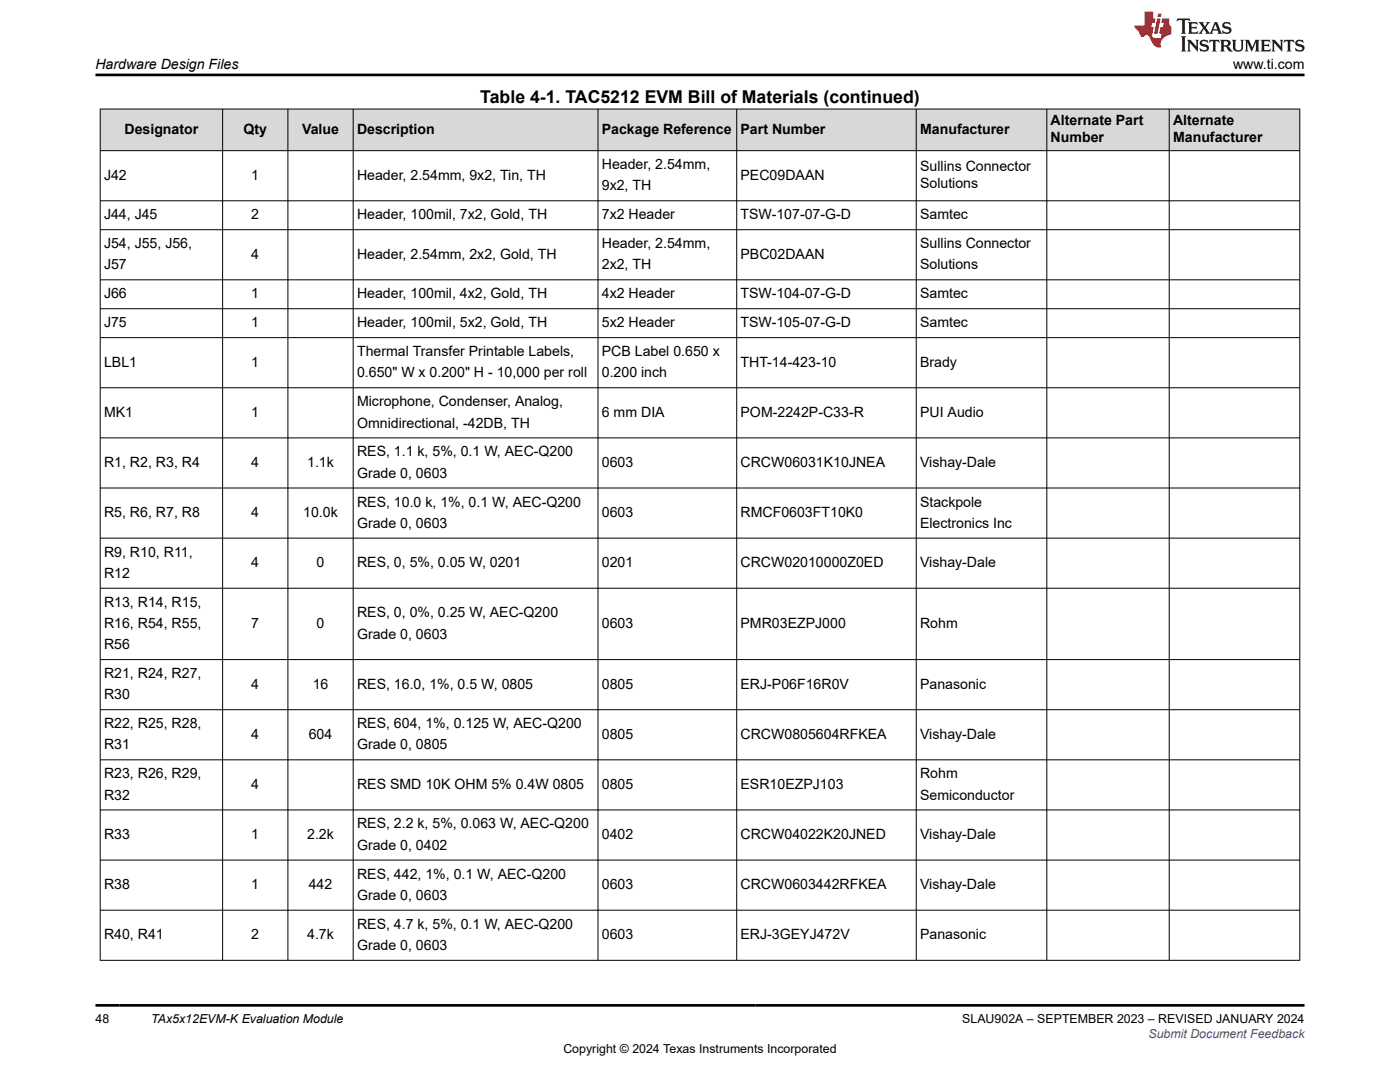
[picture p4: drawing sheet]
<svg xmlns="http://www.w3.org/2000/svg" width="279mm" height="216mm" viewBox="0 0 279 216" stroke-linecap="round" stroke-linejoin="round" font-family="sans-serif">
<defs><g id="words">
<text font-size="3.5" x="95.9" y="20.6">Table 4-1. TAC5212 EVM Bill of Materials (continued)</text>
<g font-size="2.8">
<text x="19.1" y="13.8">Hardware Design Files</text>
<text x="246.1" y="13.8">www.ti.com</text>
<text x="24.8" y="26.7">Designator</text>
<text x="48.6" y="26.7">Qty</text>
<text x="60.3" y="26.7">Value</text>
<text x="71.3" y="26.7">Description</text>
<text x="120.1" y="26.7">Package Reference</text>
<text x="147.8" y="26.7">Part Number</text>
<text x="183.6" y="26.7">Manufacturer</text>
<text x="209.7" y="25">Alternate Part</text>
<text x="209.7" y="28.4">Number</text>
<text x="234.1" y="25">Alternate</text>
<text x="234.1" y="28.4">Manufacturer</text>
<text x="20.8" y="35.9">J42</text>
<text x="50.2" y="35.9">1</text>
<text x="71.3" y="35.9">Header, 2.54mm, 9x2, Tin, TH</text>
<text x="120.1" y="33.8">Header, 2.54mm,</text>
<text x="147.8" y="35.9">PEC09DAAN</text>
<text x="183.6" y="34.2">Sullins Connector</text>
<text x="120.1" y="38">9x2, TH</text>
<text x="183.6" y="37.6">Solutions</text>
<text x="20.8" y="43.8">J44, J45</text>
<text x="50.2" y="43.8">2</text>
<text x="71.3" y="43.8">Header, 100mil, 7x2, Gold, TH</text>
<text x="120.1" y="43.8">7x2 Header</text>
<text x="147.8" y="43.8">TSW-107-07-G-D</text>
<text x="183.6" y="43.8">Samtec</text>
<text x="20.8" y="49.5">J54, J55, J56,</text>
<text x="20.8" y="53.8">J57</text>
<text x="50.2" y="51.6">4</text>
<text x="71.3" y="51.6">Header, 2.54mm, 2x2, Gold, TH</text>
<text x="120.1" y="49.5">Header, 2.54mm,</text>
<text x="120.1" y="53.8">2x2, TH</text>
<text x="147.8" y="51.6">PBC02DAAN</text>
<text x="183.6" y="49.5">Sullins Connector</text>
<text x="183.6" y="53.8">Solutions</text>
<text x="20.8" y="59.5">J66</text>
<text x="50.2" y="59.5">1</text>
<text x="71.3" y="59.5">Header, 100mil, 4x2, Gold, TH</text>
<text x="120.1" y="59.5">4x2 Header</text>
<text x="147.8" y="59.5">TSW-104-07-G-D</text>
<text x="183.6" y="59.5">Samtec</text>
<text x="20.8" y="65.3">J75</text>
<text x="50.2" y="65.3">1</text>
<text x="71.3" y="65.3">Header, 100mil, 5x2, Gold, TH</text>
<text x="120.1" y="65.3">5x2 Header</text>
<text x="147.8" y="65.3">TSW-105-07-G-D</text>
<text x="183.6" y="65.3">Samtec</text>
<text x="71.3" y="71.1">Thermal Transfer Printable Labels,</text>
<text x="120.1" y="71.1">PCB Label 0.650 x</text>
<text x="20.8" y="73.2">LBL1</text>
<text x="50.2" y="73.2">1</text>
<text x="71.3" y="75.3">0.650&quot; W x 0.200&quot; H - 10,000 per roll</text>
<text x="120.1" y="75.3">0.200 inch</text>
<text x="147.8" y="73.2">THT-14-423-10</text>
<text x="183.6" y="73.2">Brady</text>
<text x="20.8" y="83.2">MK1</text>
<text x="50.2" y="83.2">1</text>
<text x="71.3" y="81.1">Microphone, Condenser, Analog,</text>
<text x="120.1" y="83.2">6 mm DIA</text>
<text x="147.8" y="83.2">POM-2242P-C33-R</text>
<text x="183.6" y="83.2">PUI Audio</text>
<text x="71.3" y="85.3">Omnidirectional, -42DB, TH</text>
<text x="20.8" y="93.2">R1, R2, R3, R4</text>
<text x="50.2" y="93.2">4</text>
<text x="61.3" y="93.2">1.1k</text>
<text x="71.3" y="91.1">RES, 1.1 k, 5%, 0.1 W, AEC-Q200</text>
<text x="71.3" y="95.3">Grade 0, 0603</text>
<text x="120.1" y="93.2">0603</text>
<text x="147.8" y="93.2">CRCW06031K10JNEA</text>
<text x="183.6" y="93.2">Vishay-Dale</text>
<text x="71.3" y="101.1">RES, 10.0 k, 1%, 0.1 W, AEC-Q200</text>
<text x="183.6" y="101.1">Stackpole</text>
<text x="20.8" y="103.2">R5, R6, R7, R8</text>
<text x="50.2" y="103.2">4</text>
<text x="60.5" y="103.2">10.0k</text>
<text x="71.3" y="105.3">Grade 0, 0603</text>
<text x="120.1" y="103.2">0603</text>
<text x="147.8" y="103.2">RMCF0603FT10K0</text>
<text x="183.6" y="105.3">Electronics Inc</text>
<text x="20.8" y="111.1">R9, R10, R11,</text>
<text x="50.2" y="113.2">4</text>
<text x="63.2" y="113.2">0</text>
<text x="71.3" y="113.2">RES, 0, 5%, 0.05 W, 0201</text>
<text x="120.1" y="113.2">0201</text>
<text x="147.8" y="113.2">CRCW02010000Z0ED</text>
<text x="183.6" y="113.2">Vishay-Dale</text>
<text x="20.8" y="115.3">R12</text>
<text x="20.8" y="121.1">R13, R14, R15,</text>
<text x="20.8" y="125.3">R16, R54, R55,</text>
<text x="50.2" y="125.3">7</text>
<text x="63.2" y="125.3">0</text>
<text x="71.3" y="123.2">RES, 0, 0%, 0.25 W, AEC-Q200</text>
<text x="120.1" y="125.3">0603</text>
<text x="147.8" y="125.3">PMR03EZPJ000</text>
<text x="183.6" y="125.3">Rohm</text>
<text x="20.8" y="129.5">R56</text>
<text x="71.3" y="127.4">Grade 0, 0603</text>
<text x="20.8" y="135.3">R21, R24, R27,</text>
<text x="50.2" y="137.4">4</text>
<text x="62.4" y="137.4">16</text>
<text x="71.3" y="137.4">RES, 16.0, 1%, 0.5 W, 0805</text>
<text x="120.1" y="137.4">0805</text>
<text x="147.8" y="137.4">ERJ-P06F16R0V</text>
<text x="183.6" y="137.4">Panasonic</text>
<text x="20.8" y="139.5">R30</text>
<text x="20.8" y="145.3">R22, R25, R28,</text>
<text x="20.8" y="149.5">R31</text>
<text x="50.2" y="147.4">4</text>
<text x="61.6" y="147.4">604</text>
<text x="71.3" y="145.3">RES, 604, 1%, 0.125 W, AEC-Q200</text>
<text x="71.3" y="149.5">Grade 0, 0805</text>
<text x="120.1" y="147.4">0805</text>
<text x="147.8" y="147.4">CRCW0805604RFKEA</text>
<text x="183.6" y="147.4">Vishay-Dale</text>
<text x="20.8" y="155.3">R23, R26, R29,</text>
<text x="183.6" y="155.3">Rohm</text>
<text x="20.8" y="159.5">R32</text>
<text x="50.2" y="157.4">4</text>
<text x="71.3" y="157.4">RES SMD 10K OHM 5% 0.4W 0805</text>
<text x="120.1" y="157.4">0805</text>
<text x="147.8" y="157.4">ESR10EZPJ103</text>
<text x="183.6" y="159.5">Semiconductor</text>
<text x="20.8" y="167.4">R33</text>
<text x="50.2" y="167.4">1</text>
<text x="61.3" y="167.4">2.2k</text>
<text x="71.3" y="165.3">RES, 2.2 k, 5%, 0.063 W, AEC-Q200</text>
<text x="120.1" y="167.4">0402</text>
<text x="147.8" y="167.4">CRCW04022K20JNED</text>
<text x="183.6" y="167.4">Vishay-Dale</text>
<text x="71.3" y="169.5">Grade 0, 0402</text>
<text x="20.8" y="177.4">R38</text>
<text x="50.2" y="177.4">1</text>
<text x="61.6" y="177.4">442</text>
<text x="71.3" y="175.3">RES, 442, 1%, 0.1 W, AEC-Q200</text>
<text x="71.3" y="179.5">Grade 0, 0603</text>
<text x="120.1" y="177.4">0603</text>
<text x="147.8" y="177.4">CRCW0603442RFKEA</text>
<text x="183.6" y="177.4">Vishay-Dale</text>
<text x="71.3" y="185.3">RES, 4.7 k, 5%, 0.1 W, AEC-Q200</text>
<text x="20.8" y="187.4">R40, R41</text>
<text x="50.2" y="187.4">2</text>
<text x="61.3" y="187.4">4.7k</text>
<text x="71.3" y="189.5">Grade 0, 0603</text>
<text x="120.1" y="187.4">0603</text>
<text x="147.8" y="187.4">ERJ-3GEYJ472V</text>
<text x="183.6" y="187.4">Panasonic</text>
</g>
<g font-size="2.5">
<text x="19.1" y="204.1">48</text>
<text x="30.2" y="204.1">TAx5x12EVM-K Evaluation Module</text>
<text x="192" y="204.1">SLAU902A – SEPTEMBER 2023 – REVISED JANUARY 2024</text>
<text x="112.4" y="210">Copyright © 2024 Texas Instruments Incorporated</text>
</g>
<text font-size="2.5" fill="#00f" x="229.2" y="207.1">Submit Document Feedback</text>
</g></defs>
<g fill="#d8d8d8">
<path d="M20 21.8h239.4v8.3h-239.4z" fill-rule="evenodd"/>
<path d="M20.1 21.8h24.3v8.2h-24.3z" fill-rule="evenodd"/>
<path d="M44.5 21.8h12.9v8.2h-12.9z" fill-rule="evenodd"/>
<path d="M57.5 21.8h12.9v8.2h-12.9z" fill-rule="evenodd"/>
<path d="M70.5 21.8h48.8v8.2h-48.8z" fill-rule="evenodd"/>
<path d="M119.4 21.8h27.6v8.2h-27.6z" fill-rule="evenodd"/>
<path d="M147.1 21.8h35.7v8.2h-35.7z" fill-rule="evenodd"/>
<path d="M182.9 21.8h26v8.2h-26z" fill-rule="evenodd"/>
<path d="M209 21.8h24.3v8.2h-24.3z" fill-rule="evenodd"/>
<path d="M233.4 21.8h25.9v8.2h-25.9z" fill-rule="evenodd"/>
</g>
<g fill="none" stroke="#000" stroke-width=".2">
<path d="M19.9 21.8h239.6M19.9 30.1h239.6M20 21.7v170M44.4 21.7v170M57.5 21.7v170M70.5 21.7v170M119.3 21.7v170M147 21.7v170M182.9 21.7v170M208.9 21.7v170M233.3 21.7v170M259.4 21.7v170"/>
<path d="M19.9 40.1h239.6M19.9 45.8h239.6M19.9 55.8h239.6M19.9 61.6h239.6M19.9 67.4h239.6M19.9 77.4h239.6M19.9 87.4h239.6M19.9 97.4h239.6M19.9 107.4h239.6M19.9 117.4h239.6M19.9 131.6h239.6M19.9 141.6h239.6"/>
<path d="M19.9 151.6h239.6M19.9 161.6h239.6M19.9 171.6h239.6M19.9 181.6h239.6M19.9 191.6h239.6"/>
</g>
<path d="M235 3.7l-.2 .6 .5-.3h.6v.2v2.2l-.2 .3h1l-.2-.3v-2.2v-.2h.5l.6 .3-.2-.6zM237.1 4.4l.2 .4v1.6l-.2 .3h1.9l.1-.6a1.08 1.08 0 0 1-1.3 .2v-.6h.6l.4 .1v-.6l-.4 .2h-.6v-.6l.2-.1a1 1 0 0 1 1 .3l-.1-.6zM239.2 4.4l.9 1.2-1 1.1h.9l-.2-.2 .5-.7 .4 .7-.2 .2h1.6l-.2-.2 .2-.4h.9l.1 .4-.1 .2h.9l-.2-.3-.8-2h-.5l-.9 2.2-.9-1.1 .9-1.1h-.8l.2 .2-.4 .7-.4-.7 .2-.2zM242.5 4.8l.4 1h-.7zM244.2 4.6a.65 .65 0 0 0-.2 .7 .65 .65 0 0 0 .6 .4l.6 .2 .1 .2a.79 .79 0 0 1-.7 .4 .79 .79 0 0 1-.7-.5l.1 .7 .2-.1a.93 .93 0 0 0 1.1 .1 .93 .93 0 0 0 .4-.9 1.46 1.46 0 0 0-1.2-.6l-.1-.4a1.09 1.09 0 0 1 1.2 .2l-.2-.6-.1 .1-.5-.1zM235.7 7.2l.2 .4v2.3l-.2 .4h1l-.2-.4v-2.3l.2-.4zM236.9 7.9l.2 .4v1.6l-.2 .4h.8l-.3-.4 .1-1.4 1.6 1.8v-2l.2-.4h-.7l.1 .3 .1 1.1-1.2-1.4zM239.7 8.1a.65 .65 0 0 0-.2 .7 .65 .65 0 0 0 .6 .4l.6 .2 .1 .3a.79 .79 0 0 1-.7 .3 .79 .79 0 0 1-.7-.5l.1 .8 .2-.1a.93 .93 0 0 0 1.1 0 .93 .93 0 0 0 .4-.9 1.46 1.46 0 0 0-1.2-.6l-.1-.4a1.09 1.09 0 0 1 1.2 .2l-.1-.6-.2 .1-.5-.1zM241.4 7.9l-.1 .7a.63 .63 0 0 1 .8-.4v1.7l-.3 .4h1l-.2-.4v-1.7a.66 .66 0 0 1 .8 .4l-.1-.7zM243.5 7.9l.2 .4v1.6l-.2 .4h1l-.2-.2-.1-.8 .5 .1 .1 .1a.79 .79 0 0 0 1.2 .7l-1-1a.61 .61 0 0 0 .6-.6 .61 .61 0 0 0-.5-.6zM244.3 8.3l.1-.1a.47 .47 0 0 1 .5 .1 .47 .47 0 0 1 .1 .5l-.1 .2h-.7zM245.8 7.9l.2 .3a2.27 2.27 0 0 0 .4 1.9 1.04 1.04 0 0 0 1.7-.6v-1.3l.2-.3h-.8l.2 .4v1.2a.6 .6 0 0 1-.6 .5 .6 .6 0 0 1-.6-.5v-1.2l.3-.4zM248.4 7.9l.2 .4v1.6l-.2 .4h.8l-.3-.4v-1.5l.9 1.9 .9-1.9v1.5l-.3 .4h1l-.2-.4v-1.6l.2-.4h-.8l-.7 1.6-.6-1.6zM251.6 7.9l.2 .4v1.6l-.2 .4h1.9l.1-.6a1.09 1.09 0 0 1-1.3 .1v-.6h.6l.4 .2v-.7l-.4 .2h-.6v-.5l.2-.2a1.01 1.01 0 0 1 1 .3l-.1-.6zM253.7 7.9l.3 .4v1.6l-.3 .4h.8l-.2-.4v-1.4l1.6 1.8v-2l.2-.4h-.7l.2 .3v1.1l-1.2-1.4zM256.3 7.9l-.1 .7a.63 .63 0 0 1 .8-.4v1.7l-.3 .4h1l-.2-.4v-1.7a.66 .66 0 0 1 .8 .4l-.1-.7zM258.7 8.1a.65 .65 0 0 0-.2 .7 .65 .65 0 0 0 .6 .4l.6 .2 .2 .3a.79 .79 0 0 1-.7 .3 .79 .79 0 0 1-.7-.5l.1 .8 .2-.1a.93 .93 0 0 0 1 0 .93 .93 0 0 0 .5-.9 1.46 1.46 0 0 0-1.3-.6v-.4a1.09 1.09 0 0 1 1.2 .2l-.2-.6-.2 .1-.5-.1z" fill="#231f20"/>
<path d="M228.4 2.3v2.8h-2l.1 .4 .8 .9a.95 .95 0 0 0 1 .9 .59 .59 0 0 1 .5-.3 .59 .59 0 0 1 .5 .3l.4 .8a1.59 1.59 0 0 0 2.1 1.3 1.61 1.61 0 0 1 1-2.2l1-.4-.1-1.4a1.59 1.59 0 0 1-.3-1.7h-1.5l-.2 .9h.6l-.2 .8h-.5l-.2 1v.3h.4l-.1 .9h-.7a.73 .73 0 0 1-1-.6l.3-1.6h-.5l.1-.8h.5l.2-.9h-.5v-1.4zM230.9 3.7l-.6 3h.7l.6-3zM231.1 2.7l-.1 .7h.7l.1-.7z" fill="#ed1c24"/>
<path d="M19.1 15h241.3M19.1 200.6h241.3" fill="none" stroke="#000" stroke-width=".53"/>
<use href="#words"/>
</svg>
